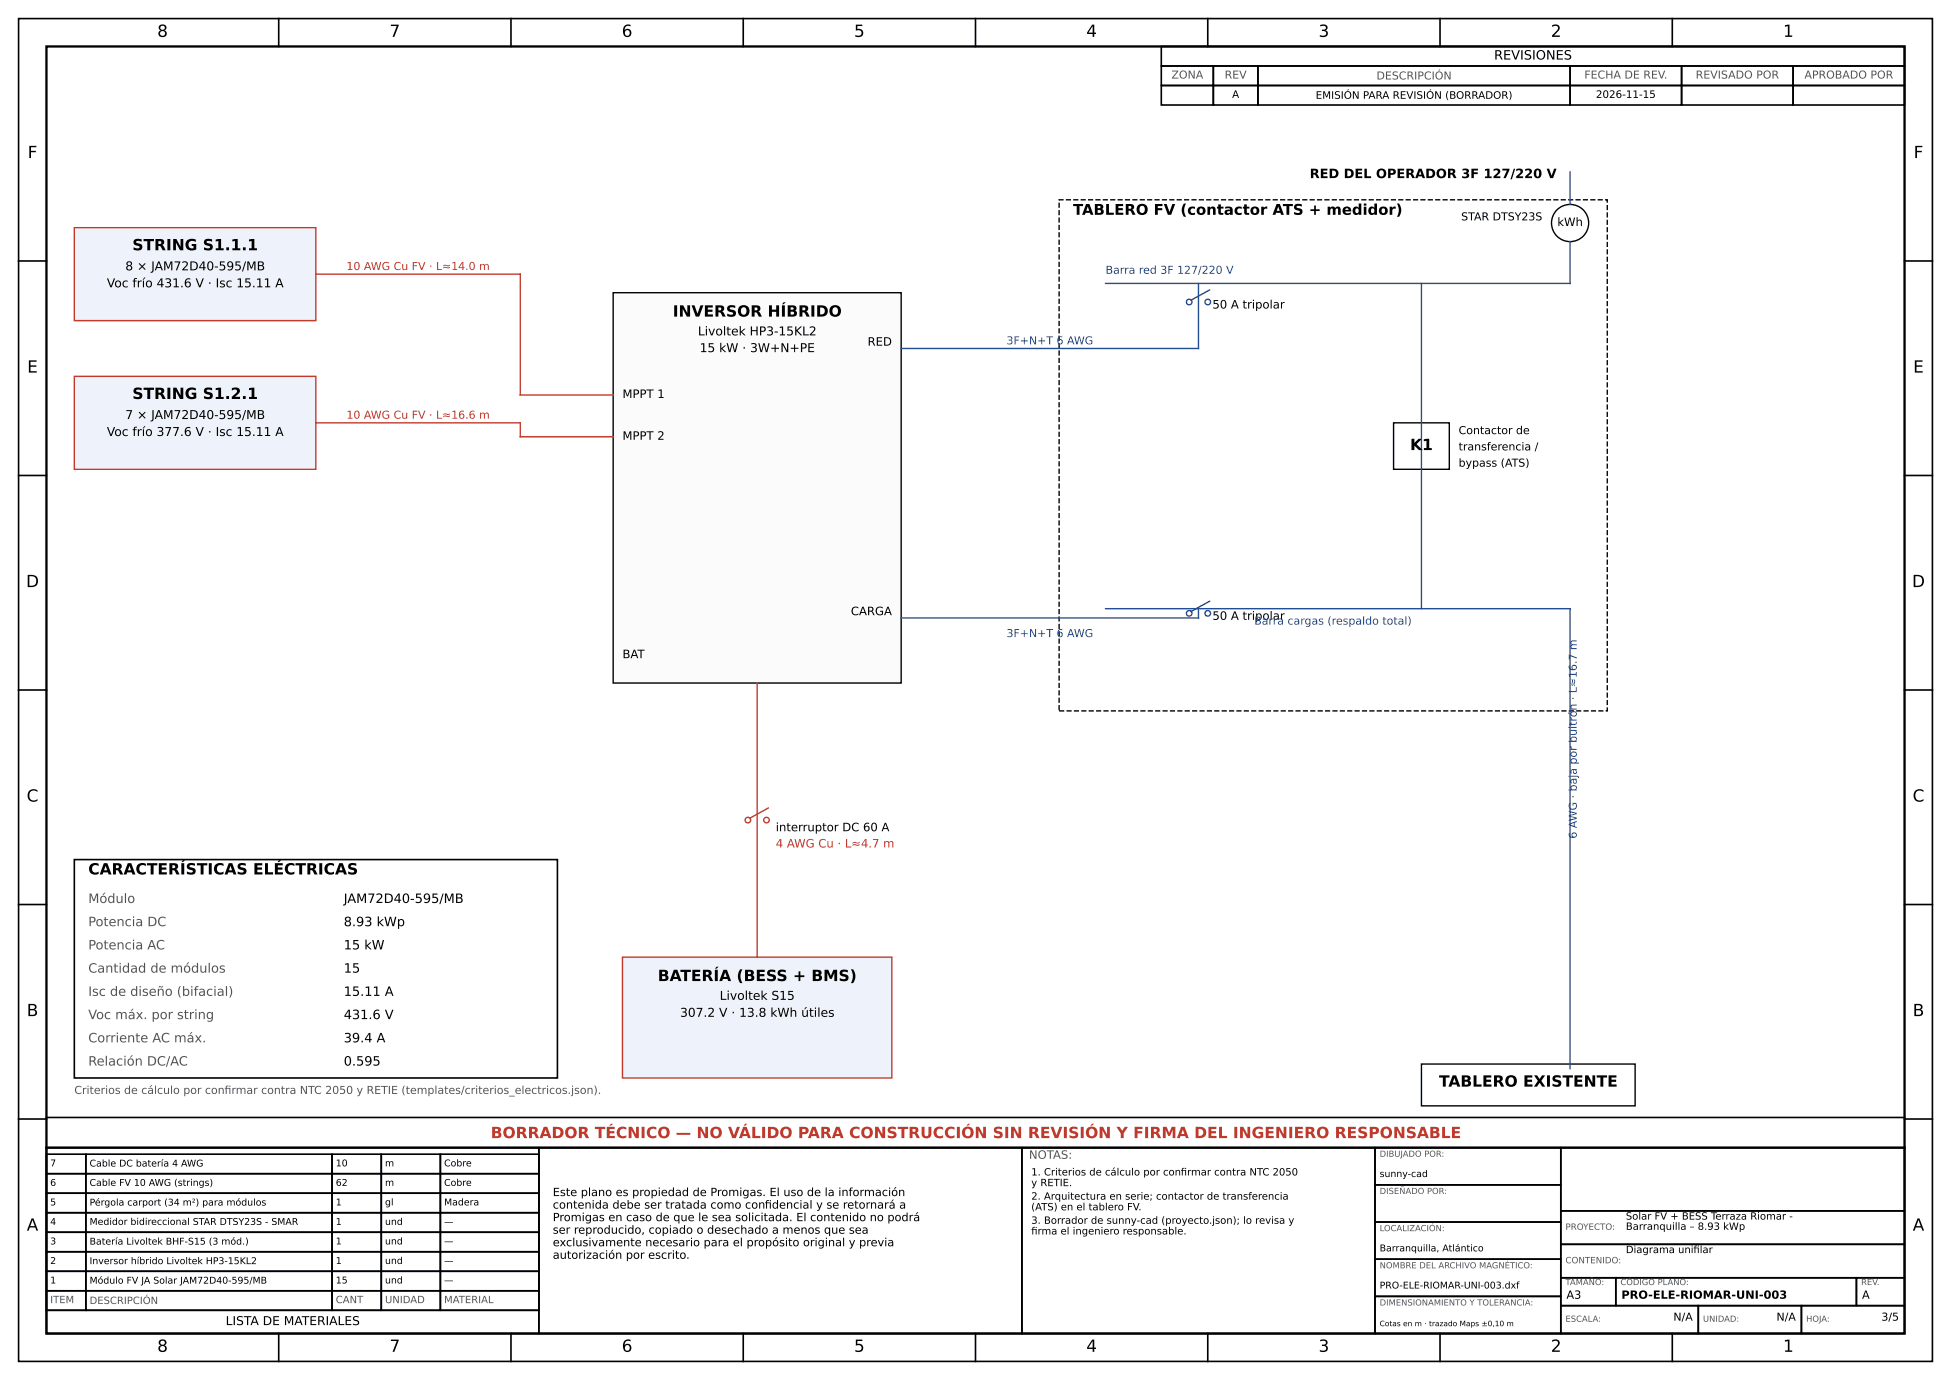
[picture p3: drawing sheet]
<svg xmlns="http://www.w3.org/2000/svg" width="420mm" height="297mm" viewBox="0 0 420 297" stroke-linecap="round" stroke-linejoin="round" font-family="sans-serif">
<defs><g id="words">
<g font-size="3.6">
<text x="33.9" y="7.9">8</text>
<text x="83.9" y="7.9">7</text>
<text x="133.9" y="7.9">6</text>
<text x="183.9" y="7.9">5</text>
<text x="233.9" y="7.9">4</text>
<text x="283.9" y="7.9">3</text>
<text x="333.9" y="7.9">2</text>
<text x="383.9" y="7.9">1</text>
<text x="6" y="34">F</text>
<text x="412" y="34">F</text>
<text x="5.9" y="80.2">E</text>
<text x="411.9" y="80.2">E</text>
<text x="5.6" y="126.4">D</text>
<text x="411.6" y="126.4">D</text>
<text x="5.7" y="172.5">C</text>
<text x="411.7" y="172.5">C</text>
<text x="5.8" y="218.7">B</text>
<text x="411.8" y="218.7">B</text>
<text x="5.8" y="264.9">A</text>
<text x="411.8" y="264.9">A</text>
<text x="33.9" y="290.9">8</text>
<text x="83.9" y="290.9">7</text>
<text x="133.9" y="290.9">6</text>
<text x="183.9" y="290.9">5</text>
<text x="233.9" y="290.9">4</text>
<text x="283.9" y="290.9">3</text>
<text x="333.9" y="290.9">2</text>
<text x="383.9" y="290.9">1</text>
</g>
<g font-size="3.3">
<text x="28.5" y="53.9">STRING S1.1.1</text>
<text x="144.8" y="68.1">INVERSOR HÍBRIDO</text>
<text x="28.5" y="85.9">STRING S1.2.1</text>
<text x="303.6" y="96.9">K1</text>
<text x="19" y="188.2">CARACTERÍSTICAS ELÉCTRICAS</text>
<text x="141.6" y="211.1">BATERÍA (BESS + BMS)</text>
<text x="309.8" y="233.9">TABLERO EXISTENTE</text>
</g>
<text font-size="3.3" fill="#c0392b" x="105.6" y="244.9">BORRADOR TÉCNICO — NO VÁLIDO PARA CONSTRUCCIÓN SIN REVISIÓN Y FIRMA DEL INGENIERO RESPONSABLE</text>
<text font-size="3.2" x="231" y="46.2">TABLERO FV (contactor ATS + medidor)</text>
<g font-size="2.8">
<text x="321.6" y="12.8">REVISIONES</text>
<text x="282" y="38.3">RED DEL OPERADOR 3F 127/220 V</text>
<text x="74" y="194.3">JAM72D40-595/MB</text>
<text x="74" y="199.3">8.93 kWp</text>
<text x="74" y="209.3">15</text>
<text x="74" y="204.3">15 kW</text>
<text x="74" y="214.3">15.11 A</text>
<text x="74" y="219.3">431.6 V</text>
<text x="74" y="224.3">39.4 A</text>
<text x="74" y="229.3">0.595</text>
</g>
<g font-size="2.8" fill="#555">
<text x="19" y="194.3">Módulo</text>
<text x="19" y="199.3">Potencia DC</text>
<text x="19" y="209.3">Cantidad de módulos</text>
<text x="19" y="204.3">Potencia AC</text>
<text x="19" y="214.3">Isc de diseño (bifacial)</text>
<text x="19" y="219.3">Voc máx. por string</text>
<text x="19" y="224.3">Corriente AC máx.</text>
<text x="19" y="229.3">Relación DC/AC</text>
</g>
<g font-size="2.6">
<text x="27" y="58.2">8 × JAM72D40-595/MB</text>
<text x="23" y="61.8">Voc frío 431.6 V · Isc 15.11 A</text>
<text x="150.2" y="72.2">Livoltek HP3-15KL2</text>
<text x="150.6" y="75.8">15 kW · 3W+N+PE</text>
<text x="23" y="93.8">Voc frío 377.6 V · Isc 15.11 A</text>
<text x="27" y="90.2">7 × JAM72D40-595/MB</text>
<text x="154.9" y="215.2">Livoltek S15</text>
<text x="146.4" y="218.8">307.2 V · 13.8 kWh útiles</text>
<text x="48.6" y="285.2">LISTA DE MATERIALES</text>
</g>
<g font-size="2.5">
<text x="335.3" y="48.6">kWh</text>
<text x="261" y="66.4">50 A tripolar</text>
<text x="186.8" y="74.4">RED</text>
<text x="134" y="85.6">MPPT 1</text>
<text x="134" y="94.6">MPPT 2</text>
<text x="183.2" y="132.4">CARGA</text>
<text x="261" y="133.4">50 A tripolar</text>
<text x="134" y="141.6">BAT</text>
<text x="167" y="178.9">interruptor DC 60 A</text>
</g>
<text font-size="2.5" fill="#c0392b" x="167" y="182.4">4 AWG Cu · L≈4.7 m</text>
<text font-size="2.5" fill="#555" x="221.5" y="249.4">NOTAS:</text>
<g font-size="2.4" fill="#555">
<text x="252.2" y="16.9">ZONA</text>
<text x="263.6" y="16.9">REV</text>
<text x="296.3" y="17.1">DESCRIPCIÓN</text>
<text x="341.1" y="16.9">FECHA DE REV.</text>
<text x="365" y="16.9">REVISADO POR</text>
<text x="388.4" y="16.9">APROBADO POR</text>
<text x="16" y="235.4">Criterios de cálculo por confrmar contra NTC 2050 y RETIE (templates/criterios_electricos.json).</text>
<text x="48.3" y="235.4">i</text>
</g>
<g font-size="2.4">
<text x="314.5" y="47.4">STAR DTSY23S</text>
<text x="314" y="93.4">Contactor de</text>
<text x="314" y="96.9">transferencia /</text>
<text x="314" y="100.4">bypass (ATS)</text>
<text x="119" y="257.4">Este plano es propiedad de Promigas. El uso de la información</text>
<text x="119" y="260.1">contenida debe ser tratada como confdencial y se retornará a</text>
<text x="119" y="262.8">Promigas en caso de que le sea solicitada. El contenido no podrá</text>
<text x="164.6" y="260.1">i</text>
<text x="119" y="265.5">ser reproducido, copiado o desechado a menos que sea</text>
<text x="119" y="268.2">exclusivamente necesario para el propósito original y previa</text>
<text x="119" y="270.9">autorización por escrito.</text>
<text x="337.2" y="279.5">A3</text>
<text x="349" y="279.5">PRO-ELE-RIOMAR-UNI-003</text>
<text x="400.8" y="279.5">A</text>
<text x="360.2" y="284.2">N/A</text>
<text x="382.4" y="284.2">N/A</text>
<text x="405" y="284.2">3/5</text>
</g>
<g font-size="2.4" fill="#c0392b">
<text x="74.6" y="58.1">10 AWG Cu FV · L≈14.0 m</text>
<text x="74.6" y="90.1">10 AWG Cu FV · L≈16.6 m</text>
</g>
<g font-size="2.4" fill="#1f4e9c">
<text x="238" y="58.9">Barra red 3F 127/220 V</text>
<text x="216.7" y="74.1">3F+N+T 6 AWG</text>
<text x="216.7" y="137.1">3F+N+T 6 AWG</text>
<text x="270" y="134.4">Barra cargas (respaldo total)</text>
<text x="339.4" y="180.5" transform="rotate(-90 339.4 180.5)">6 AWG · baja por buitrón · L≈16.7 m</text>
</g>
<g font-size="2.2">
<text x="265.2" y="21.1">A</text>
<text x="283.2" y="21.3">EMISIÓN PARA REVISIÓN (BORRADOR)</text>
<text x="343.6" y="21.1">2026-11-15</text>
<text x="222" y="253">1. Criterios de cálculo por confrmar contra NTC 2050</text>
<text x="222" y="255.3">y RETIE.</text>
<text x="254.2" y="253">i</text>
<text x="222" y="258.2">2. Arquitectura en serie; contactor de transferencia</text>
<text x="222" y="260.5">(ATS) en el tablero FV.</text>
<text x="222" y="263.4">3. Borrador de sunny-cad (proyecto.json); lo revisa y</text>
<text x="350" y="262.5">Solar FV + BESS Terraza Riomar -</text>
<text x="222" y="265.7">frma el ingeniero responsable.</text>
<text x="222" y="265.7">i</text>
<text x="350" y="264.7">Barranquilla – 8.93 kWp</text>
<text x="350" y="269.7">Diagrama uniflar</text>
<text x="364.5" y="269.7">i</text>
</g>
<g font-size="2.2" fill="#555">
<text x="10.8" y="280.5">ITEM</text>
<text x="19.3" y="280.6">DESCRIPCIÓN</text>
<text x="72.3" y="280.5">CANT</text>
<text x="82.9" y="280.5">UNIDAD</text>
<text x="95.6" y="280.5">MATERIAL</text>
</g>
<g font-size="2">
<text x="10.8" y="251">7</text>
<text x="19.3" y="251.1">Cable DC batería 4 AWG</text>
<text x="72.3" y="251">10</text>
<text x="82.9" y="251">m</text>
<text x="95.6" y="251">Cobre</text>
<text x="10.8" y="255.2">6</text>
<text x="19.3" y="255.2">Cable FV 10 AWG (strings)</text>
<text x="72.3" y="255.2">62</text>
<text x="82.9" y="255.2">m</text>
<text x="95.6" y="255.2">Cobre</text>
<text x="297" y="253.3">sunny-cad</text>
<text x="10.8" y="263.6">4</text>
<text x="10.8" y="259.4">5</text>
<text x="19.3" y="263.6">Medidor bidireccional STAR DTSY23S - SMAR</text>
<text x="19.3" y="259.5">Pérgola carport (34 m²) para módulos</text>
<text x="72.3" y="263.6">1</text>
<text x="72.3" y="259.4">1</text>
<text x="82.9" y="263.6">und</text>
<text x="82.9" y="259.4">gl</text>
<text x="95.6" y="263.6">—</text>
<text x="95.6" y="259.4">Madera</text>
<text x="10.8" y="267.8">3</text>
<text x="19.3" y="267.9">Batería Livoltek BHF-S15 (3 mód.)</text>
<text x="72.3" y="267.8">1</text>
<text x="82.9" y="267.8">und</text>
<text x="95.6" y="267.8">—</text>
<text x="297" y="269.3">Barranquilla, Atlántico</text>
<text x="10.8" y="272">2</text>
<text x="19.3" y="272.1">Inversor híbrido Livoltek HP3-15KL2</text>
<text x="72.3" y="272">1</text>
<text x="82.9" y="272">und</text>
<text x="95.6" y="272">—</text>
<text x="10.8" y="276.2">1</text>
<text x="19.3" y="276.3">Módulo FV JA Solar JAM72D40-595/MB</text>
<text x="72.3" y="276.2">15</text>
<text x="82.9" y="276.2">und</text>
<text x="95.6" y="276.2">—</text>
<text x="297" y="277.3">PRO-ELE-RIOMAR-UNI-003.dxf</text>
</g>
<g font-size="1.9" fill="#555">
<text x="337" y="264.7">PROYECTO:</text>
<text x="337" y="271.9">CONTENIDO:</text>
</g>
<g font-size="1.8" fill="#555">
<text x="297" y="249">DIBUJADO POR:</text>
<text x="297" y="257">DISEÑADO POR:</text>
<text x="297" y="265">LOCALIZACIÓN:</text>
<text x="297" y="273">NOMBRE DEL ARCHIVO MAGNÉTICO:</text>
<text x="297" y="281">DIMENSIONAMIENTO Y TOLERANCIA:</text>
<text x="337" y="276.6">TAMAÑO:</text>
<text x="348.8" y="276.6">CÓDIGO PLANO:</text>
<text x="400.6" y="276.6">REV.</text>
<text x="337" y="284.5">ESCALA:</text>
<text x="366.6" y="284.5">UNIDAD:</text>
<text x="388.8" y="284.5">HOJA:</text>
</g>
<text font-size="1.6" x="297" y="285.4">Cotas en m · trazado Maps ±0,10 m</text>
</g></defs>
<g fill="#eef3fb" stroke="#c0392b" stroke-width=".3">
<path d="M16 49h52v20h-52z"/>
<path d="M16 81h52v20h-52z"/>
</g>
<path d="M132 63h62v84h-62z" fill="#fbfbfb" stroke="#000" stroke-width=".3"/>
<path d="M134 206h58v26h-58z" fill="#eef3fb" stroke="#c0392b" stroke-width=".3"/>
<g fill="none" stroke="#c0392b" stroke-width=".3">
<circle cx="161" cy="176.5" r=".6"/>
<circle cx="165" cy="176.5" r=".6"/>
</g>
<path d="M228 43h118v110h-118z" fill="none" stroke="#000" stroke-width=".3" stroke-dasharray="1.1 .5" stroke-linecap="butt"/>
<g fill="none" stroke="#1f4e9c" stroke-width=".3">
<circle cx="256" cy="65" r=".6"/>
<circle cx="260" cy="65" r=".6"/>
<circle cx="256" cy="132" r=".6"/>
<circle cx="260" cy="132" r=".6"/>
</g>
<g fill="#fff" stroke="#000" stroke-width=".3">
<path d="M300 91h12v10h-12z"/>
<path d="M306 229h46v9h-46z"/>
<circle cx="338" cy="48" r="4"/>
</g>
<g fill="none" stroke="#000" stroke-width=".35">
<path d="M4 4h412v289h-412zM60 4v6M110 4v6M160 4v6M210 4v6M250 10h160v4.2h-160zM250 14.2h11.2v4.2h-11.2zM250 18.4h11.2v4.2h-11.2zM260 4v6M261.2 14.2h9.6v4.2h-9.6zM261.2 18.4h9.6v4.2h-9.6zM270.8 14.2h67.2v4.2h-67.2z"/>
<path d="M270.8 18.4h67.2v4.2h-67.2zM310 4v6M338 14.2h24v4.2h-24zM338 18.4h24v4.2h-24zM360 4v6M362 14.2h24v4.2h-24zM362 18.4h24v4.2h-24zM386 14.2h24v4.2h-24zM386 18.4h24v4.2h-24zM4 56.2h6M410 56.2h6M4 102.3h6"/>
<path d="M410 102.3h6M4 148.5h6M410 148.5h6M4 194.7h6M16 185h104v47h-104zM410 194.7h6M4 240.8h6M10 247h106v40h-106zM10 256.8h8.5v4.2h-8.5zM10 252.6h8.5v4.2h-8.5zM10 248.4h8.5v4.2h-8.5zM10 240.5h400"/>
<path d="M18.5 256.8h53v4.2h-53zM18.5 252.6h53v4.2h-53zM18.5 248.4h53v4.2h-53zM71.5 256.8h10.6v4.2h-10.6zM71.5 252.6h10.6v4.2h-10.6zM71.5 248.4h10.6v4.2h-10.6zM82.1 256.8h12.7v4.2h-12.7zM82.1 252.6h12.7v4.2h-12.7zM82.1 248.4h12.7v4.2h-12.7zM94.8 256.8h21.2v4.2h-21.2zM94.8 252.6h21.2v4.2h-21.2zM94.8 248.4h21.2v4.2h-21.2z"/>
<path d="M116 247h104v40h-104zM220 247h76v40h-76zM296 247h40v8h-40zM296 255h40v8h-40zM336 247h74v13.6h-74zM410 240.8h6M10 277.8h8.5v4.2h-8.5zM10 273.6h8.5v4.2h-8.5zM10 269.4h8.5v4.2h-8.5zM10 265.2h8.5v4.2h-8.5zM10 261h8.5v4.2h-8.5zM18.5 277.8h53v4.2h-53z"/>
<path d="M18.5 273.6h53v4.2h-53zM18.5 269.4h53v4.2h-53zM18.5 265.2h53v4.2h-53zM18.5 261h53v4.2h-53zM71.5 277.8h10.6v4.2h-10.6zM71.5 273.6h10.6v4.2h-10.6zM71.5 269.4h10.6v4.2h-10.6zM71.5 265.2h10.6v4.2h-10.6zM71.5 261h10.6v4.2h-10.6zM82.1 277.8h12.7v4.2h-12.7zM82.1 273.6h12.7v4.2h-12.7zM82.1 269.4h12.7v4.2h-12.7z"/>
<path d="M82.1 265.2h12.7v4.2h-12.7zM82.1 261h12.7v4.2h-12.7zM94.8 277.8h21.2v4.2h-21.2zM94.8 273.6h21.2v4.2h-21.2zM94.8 269.4h21.2v4.2h-21.2zM94.8 265.2h21.2v4.2h-21.2zM94.8 261h21.2v4.2h-21.2zM296 263h40v8h-40zM296 271h40v8h-40zM296 279h40v8h-40zM336 260.6h74v7.2h-74zM336 267.8h74v7.2h-74z"/>
<path d="M336 275h11.8v6h-11.8zM347.8 275h51.8v6h-51.8zM399.6 275h10.4v6h-10.4zM10 282h106M60 287v6M110 287v6M160 287v6M210 287v6M260 287v6M310 287v6M336 281h29.6v6h-29.6zM360 287v6"/>
<path d="M365.6 281h22.2v6h-22.2zM387.8 281h22.2v6h-22.2z"/>
</g>
<path d="M10 10h400v277h-400zM10 247h400" fill="none" stroke="#000" stroke-width=".5"/>
<path d="M68 59h44v26h20M68 91h44v3h20M163 147v59M165.4 173.9l-4 2.2" fill="none" stroke="#c0392b" stroke-width=".3"/>
<path d="M338 37v7M338 52v9h-100M258 61v14h-64M260.4 62.4l-4 2.2M306 61v70M238 131h100v99M258 131v2h-64M260.4 129.4l-4 2.2" fill="none" stroke="#1f4e9c" stroke-width=".3"/>
<use href="#words"/>
</svg>
